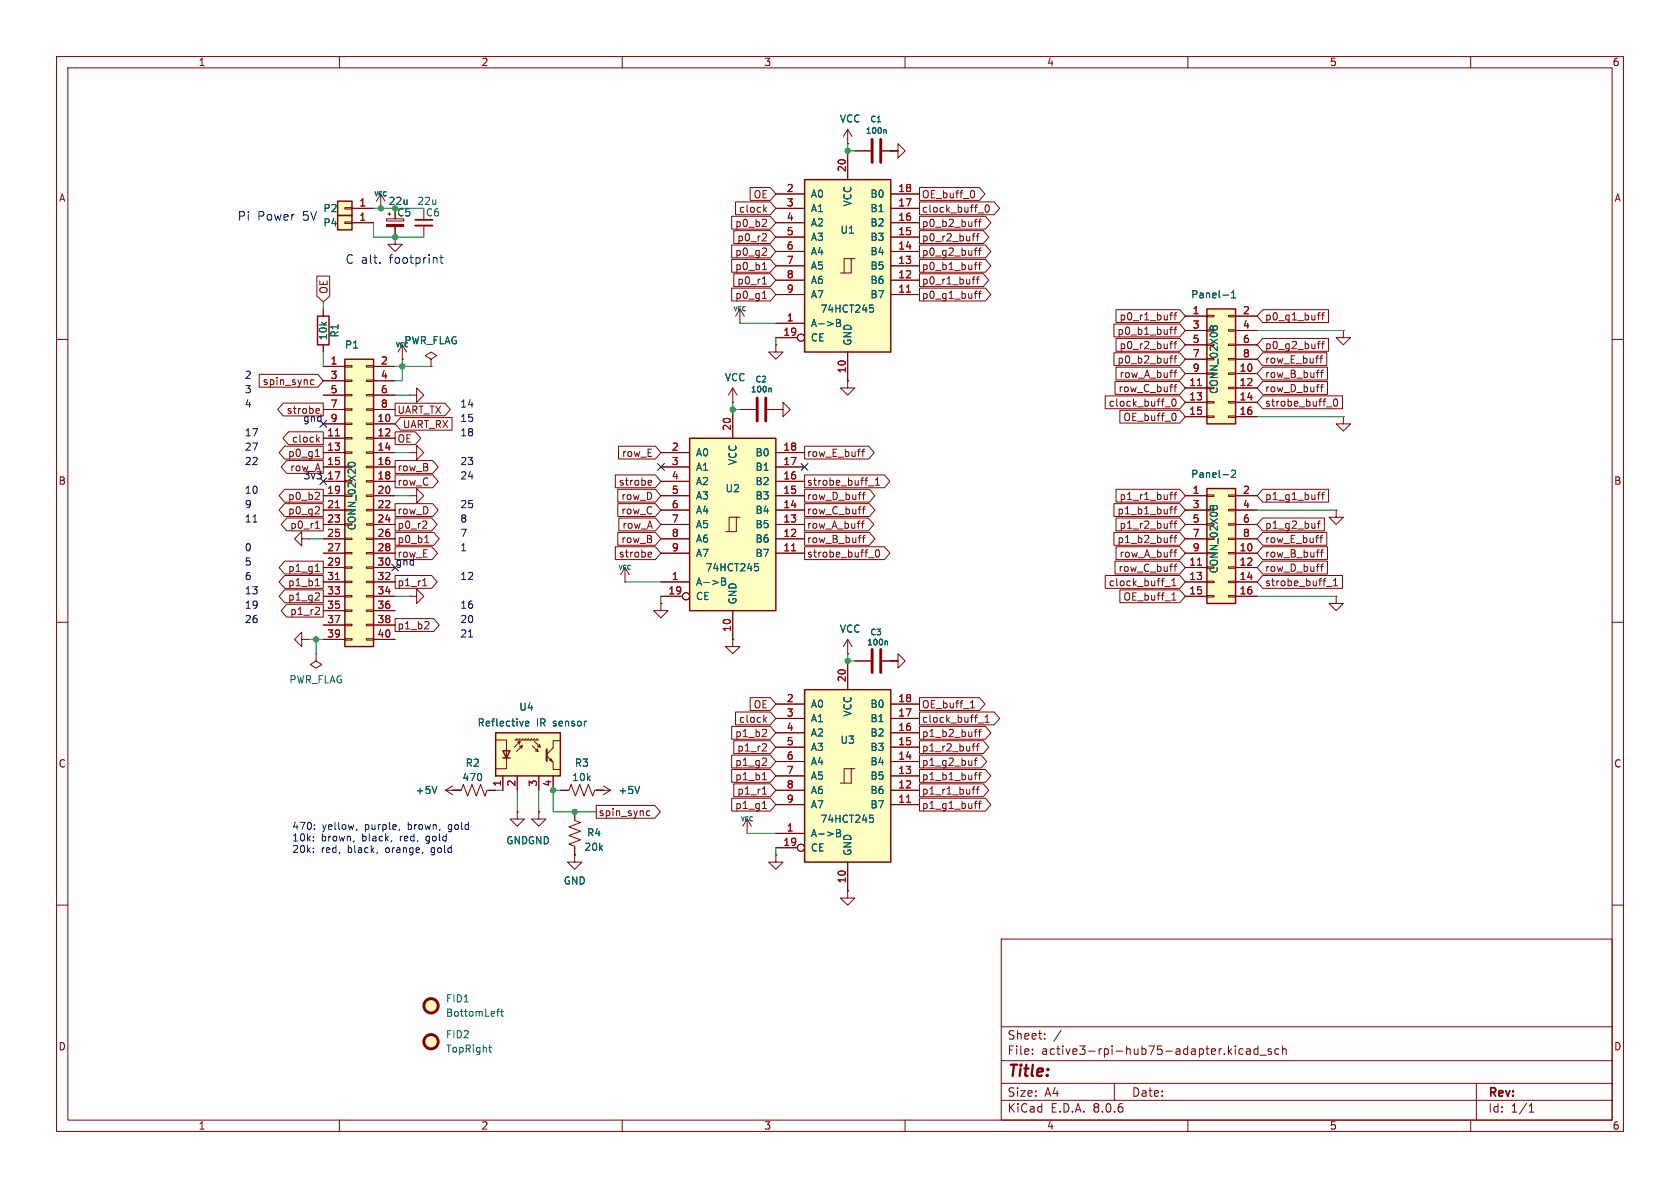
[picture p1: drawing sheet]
<svg xmlns="http://www.w3.org/2000/svg" width="297mm" height="210mm" viewBox="0 0 297 210" stroke-linecap="round" stroke-linejoin="round" font-family="sans-serif">
<defs><g id="words">
<text font-size="2.8" fill="#840000" x="178" y="190.9">Title:</text>
<g font-size="2.1" fill="#0000c2">
<text x="41.9" y="39.1">Pi</text>
<text x="45.5" y="39.1">Power</text>
<text x="53.5" y="39.1">5V</text>
<text x="61" y="46.7">C alt.</text>
<text x="68.9" y="46.7">footprint</text>
</g>
<g font-size="2.1" fill="#840000">
<text x="178" y="184">Sheet:</text>
<text x="178" y="186.7">File:</text>
<text x="184.1" y="186.7">active3-rpi-hub75-adapter.kicad_sch</text>
<text x="178" y="196.9">KiCad</text>
<text x="178" y="194.1">Size:</text>
<text x="184.7" y="194.1">A4</text>
<text x="185.7" y="196.9">E.D.A.</text>
<text x="193.3" y="196.9">8.0.6</text>
<text x="200" y="194.1">Date:</text>
<text x="263" y="194.3">Rev:</text>
<text x="263" y="196.9">Id:</text>
<text x="267.1" y="196.9">1/1</text>
</g>
<g font-size="1.8" fill="#840000">
<text x="35" y="11.9">1</text>
<text x="85" y="11.9">2</text>
<text x="135" y="11.9">3</text>
<text x="185" y="11.9">4</text>
<text x="235" y="11.9">5</text>
<text x="285" y="11.9">6</text>
<text x="10.3" y="35.9">A</text>
<text x="133.1" y="35.3">OE</text>
<text x="162.9" y="35.3">OE_buff_0</text>
<text x="285.3" y="35.9">A</text>
<text x="70.1" y="38.5">C5</text>
<text x="129.9" y="40.3">p0_b2</text>
<text x="130.5" y="37.8">clock</text>
<text x="162.9" y="40.3">p0_b2_buff</text>
<text x="162.9" y="37.8">clock_buff_0</text>
<text x="129.9" y="45.4">p0_g2</text>
<text x="129.9" y="48">p0_b1</text>
<text x="130.2" y="42.9">p0_r2</text>
<text x="162.9" y="48">p0_b1_buff</text>
<text x="162.9" y="45.4">p0_g2_buff</text>
<text x="162.9" y="42.9">p0_r2_buff</text>
<text x="58.1" y="52" transform="rotate(-90 58.1 52)">OE</text>
<text x="129.9" y="53">p0_g1</text>
<text x="130.2" y="50.5">p0_r1</text>
<text x="162.9" y="53">p0_g1_buff</text>
<text x="162.9" y="50.5">p0_r1_buff</text>
<text x="197.4" y="59.4">p0_b1_buff</text>
<text x="197.8" y="56.8">p0_r1_buff</text>
<text x="223.5" y="56.8">p0_g1_buff</text>
<text x="197.4" y="64.5">p0_b2_buff</text>
<text x="197.8" y="61.9">p0_r2_buff</text>
<text x="223.5" y="61.9">p0_g2_buff</text>
<text x="223.5" y="64.5">row_E_buff</text>
<text x="46.3" y="68.3">spin_sync</text>
<text x="197.6" y="69.5">row_C_buff</text>
<text x="197.8" y="67">row_A_buff</text>
<text x="223.5" y="69.5">row_D_buff</text>
<text x="223.5" y="67">row_B_buff</text>
<text x="50.6" y="73.4">strobe</text>
<text x="70.2" y="73.3">UART_TX</text>
<text x="71.1" y="75.9">UART_RX</text>
<text x="195.9" y="72.1">clock_buff_0</text>
<text x="198.5" y="74.6">OE_buff_0</text>
<text x="223.5" y="72.1">strobe_buff_0</text>
<text x="50.8" y="81">p0_g1</text>
<text x="51.2" y="83.5">row_A</text>
<text x="51.5" y="78.4">clock</text>
<text x="70.2" y="83.5">row_B</text>
<text x="70.2" y="78.4">OE</text>
<text x="109.9" y="81">row_E</text>
<text x="142.6" y="81">row_E_buff</text>
<text x="10.3" y="85.9">B</text>
<text x="50.8" y="88.6">p0_b2</text>
<text x="70.2" y="86.1">row_C</text>
<text x="109.3" y="86.1">strobe</text>
<text x="109.7" y="88.6">row_D</text>
<text x="142.6" y="88.6">row_D_buff</text>
<text x="142.6" y="86.1">strobe_buff_1</text>
<text x="197.8" y="88.6">p1_r1_buff</text>
<text x="223.5" y="88.6">p1_g1_buff</text>
<text x="285.3" y="85.9">B</text>
<text x="50.8" y="91.1">p0_g2</text>
<text x="51.2" y="93.7">p0_r1</text>
<text x="70.2" y="91.1">row_D</text>
<text x="70.2" y="93.7">p0_r2</text>
<text x="109.7" y="91.1">row_C</text>
<text x="109.9" y="93.7">row_A</text>
<text x="142.6" y="91.1">row_C_buff</text>
<text x="142.6" y="93.7">row_A_buff</text>
<text x="197.4" y="91.1">p1_b1_buff</text>
<text x="197.8" y="93.7">p1_r2_buff</text>
<text x="223.5" y="93.7">p1_g2_buf</text>
<text x="50.8" y="101.3">p1_g1</text>
<text x="70.2" y="96.2">p0_b1</text>
<text x="70.2" y="98.8">row_E</text>
<text x="109.3" y="98.8">strobe</text>
<text x="109.7" y="96.2">row_B</text>
<text x="142.6" y="98.8">strobe_buff_0</text>
<text x="142.6" y="96.2">row_B_buff</text>
<text x="197.4" y="96.2">p1_b2_buff</text>
<text x="197.6" y="101.3">row_C_buff</text>
<text x="197.8" y="98.8">row_A_buff</text>
<text x="223.5" y="98.8">row_B_buff</text>
<text x="223.5" y="101.3">row_D_buff</text>
<text x="223.5" y="96.2">row_E_buff</text>
<text x="50.8" y="106.4">p1_g2</text>
<text x="50.8" y="103.8">p1_b1</text>
<text x="70.2" y="103.8">p1_r1</text>
<text x="195.9" y="103.8">clock_buff_1</text>
<text x="198.5" y="106.4">OE_buff_1</text>
<text x="223.5" y="103.8">strobe_buff_1</text>
<text x="51.2" y="108.9">p1_r2</text>
<text x="70.2" y="111.5">p1_b2</text>
<text x="133.1" y="125.4">OE</text>
<text x="162.9" y="125.4">OE_buff_1</text>
<text x="129.9" y="130.5">p1_b2</text>
<text x="130.5" y="128">clock</text>
<text x="162.9" y="130.5">p1_b2_buff</text>
<text x="162.9" y="128">clock_buff_1</text>
<text x="10.3" y="135.9">C</text>
<text x="129.9" y="135.6">p1_g2</text>
<text x="130.2" y="133">p1_r2</text>
<text x="162.9" y="135.6">p1_g2_buf</text>
<text x="162.9" y="133">p1_r2_buff</text>
<text x="285.3" y="135.9">C</text>
<text x="129.9" y="138.1">p1_b1</text>
<text x="129.9" y="143.2">p1_g1</text>
<text x="130.2" y="140.7">p1_r1</text>
<text x="162.9" y="143.2">p1_g1_buff</text>
<text x="162.9" y="140.7">p1_r1_buff</text>
<text x="162.9" y="138.1">p1_b1_buff</text>
<text x="105.7" y="144.5">spin_sync</text>
<text x="10.3" y="185.9">D</text>
<text x="285.3" y="185.9">D</text>
<text x="35" y="199.9">1</text>
<text x="85" y="199.9">2</text>
<text x="135" y="199.9">3</text>
<text x="185" y="199.9">4</text>
<text x="235" y="199.9">5</text>
<text x="285" y="199.9">6</text>
</g>
<g font-size="1.8" fill="#006464">
<text x="148.4" y="21.9">VCC</text>
<text x="143.3" y="35.2">A0</text>
<text x="153.8" y="35.2">B0</text>
<text x="57.1" y="37.7">P2</text>
<text x="57.1" y="40.2">P4</text>
<text x="68.6" y="36.4">22u</text>
<text x="73.7" y="36.4">22u</text>
<text x="75.2" y="38.5">C6</text>
<text x="143.3" y="37.7">A1</text>
<text x="143.3" y="40.2">A2</text>
<text x="148.5" y="41.5">U1</text>
<text x="150.7" y="36.6" transform="rotate(-90 150.7 36.6)">VCC</text>
<text x="153.8" y="40.2">B2</text>
<text x="153.8" y="37.7">B1</text>
<text x="143.3" y="42.8">A3</text>
<text x="143.3" y="45.3">A4</text>
<text x="143.3" y="47.9">A5</text>
<text x="153.8" y="47.9">B5</text>
<text x="153.8" y="45.3">B4</text>
<text x="153.8" y="42.8">B3</text>
<text x="143.3" y="50.4">A6</text>
<text x="143.3" y="52.9">A7</text>
<text x="153.8" y="52.9">B7</text>
<text x="153.8" y="50.4">B6</text>
<text x="210.5" y="52.9">Panel-1</text>
<text x="60" y="59.8" transform="rotate(-90 60 59.8)">R1</text>
<text x="143.3" y="58">A-&gt;B</text>
<text x="145" y="55.5">74HCT245</text>
<text x="58" y="60.2" transform="rotate(-90 58 60.2)">10k</text>
<text x="60.9" y="61.8">P1</text>
<text x="71.4" y="61.1">PWR_FLAG</text>
<text x="143.3" y="60.6">CE</text>
<text x="150.7" y="61.2" transform="rotate(-90 150.7 61.2)">GND</text>
<text x="128.1" y="67.6">VCC</text>
<text x="215.5" y="69.7" transform="rotate(-90 215.5 69.7)">CONN_02X08</text>
<text x="122.9" y="80.9">A0</text>
<text x="122.9" y="83.4">A1</text>
<text x="130.4" y="82.3" transform="rotate(-90 130.4 82.3)">VCC</text>
<text x="133.5" y="83.4">B1</text>
<text x="133.5" y="80.9">B0</text>
<text x="122.9" y="86">A2</text>
<text x="122.9" y="88.5">A3</text>
<text x="128.2" y="87.2">U2</text>
<text x="133.5" y="88.5">B3</text>
<text x="133.5" y="86">B2</text>
<text x="210.5" y="84.7">Panel-2</text>
<text x="63.1" y="93.9" transform="rotate(-90 63.1 93.9)">CONN_02X20</text>
<text x="122.9" y="91">A4</text>
<text x="122.9" y="93.6">A5</text>
<text x="133.5" y="93.6">B5</text>
<text x="133.5" y="91">B4</text>
<text x="122.9" y="96.1">A6</text>
<text x="122.9" y="98.7">A7</text>
<text x="124.6" y="101.2">74HCT245</text>
<text x="133.5" y="98.7">B7</text>
<text x="133.5" y="96.1">B6</text>
<text x="215.5" y="101.5" transform="rotate(-90 215.5 101.5)">CONN_02X08</text>
<text x="122.9" y="103.7">A-&gt;B</text>
<text x="122.9" y="106.3">CE</text>
<text x="130.4" y="106.9" transform="rotate(-90 130.4 106.9)">GND</text>
<text x="148.4" y="112">VCC</text>
<text x="51.1" y="121">PWR_FLAG</text>
<text x="91.7" y="125.8">U4</text>
<text x="143.3" y="125.3">A0</text>
<text x="153.8" y="125.3">B0</text>
<text x="84.3" y="128.6">Reflective</text>
<text x="94.8" y="128.6">IR</text>
<text x="97.9" y="128.6">sensor</text>
<text x="143.3" y="127.9">A1</text>
<text x="143.3" y="130.4">A2</text>
<text x="148.5" y="131.7">U3</text>
<text x="150.7" y="126.8" transform="rotate(-90 150.7 126.8)">VCC</text>
<text x="153.8" y="130.4">B2</text>
<text x="153.8" y="127.9">B1</text>
<text x="82.2" y="135.7">R2</text>
<text x="101.5" y="135.7">R3</text>
<text x="143.3" y="132.9">A3</text>
<text x="143.3" y="135.5">A4</text>
<text x="153.8" y="135.5">B4</text>
<text x="153.8" y="132.9">B3</text>
<text x="73.4" y="140.6">+5V</text>
<text x="81.7" y="138.3">470</text>
<text x="101" y="138.3">10k</text>
<text x="109.2" y="140.6">+5V</text>
<text x="143.3" y="138">A5</text>
<text x="143.3" y="140.6">A6</text>
<text x="143.3" y="143.1">A7</text>
<text x="153.8" y="143.1">B7</text>
<text x="153.8" y="140.6">B6</text>
<text x="153.8" y="138">B5</text>
<text x="89.4" y="149.5">GNDGND</text>
<text x="103.7" y="148.1">R4</text>
<text x="143.3" y="148.2">A-&gt;B</text>
<text x="145" y="145.6">74HCT245</text>
<text x="103.2" y="150.6">20k</text>
<text x="143.3" y="150.7">CE</text>
<text x="150.7" y="151.4" transform="rotate(-90 150.7 151.4)">GND</text>
<text x="99.6" y="156.6">GND</text>
<text x="78.7" y="177.4">FID1</text>
<text x="78.7" y="179.9">BottomLeft</text>
<text x="78.7" y="183.7">FID2</text>
<text x="78.7" y="186.3">TopRight</text>
</g>
<g font-size="1.8" fill="#a90000">
<text x="139" y="34">2</text>
<text x="149.6" y="30.5" transform="rotate(-90 149.6 30.5)">20</text>
<text x="158.7" y="34">18</text>
<text x="63.4" y="36.6">1</text>
<text x="63.4" y="39.1">1</text>
<text x="139" y="36.6">3</text>
<text x="139" y="39.1">4</text>
<text x="139" y="41.7">5</text>
<text x="158.7" y="41.7">15</text>
<text x="158.7" y="39.1">16</text>
<text x="158.7" y="36.6">17</text>
<text x="139" y="44.2">6</text>
<text x="139" y="46.7">7</text>
<text x="158.7" y="46.7">13</text>
<text x="158.7" y="44.2">14</text>
<text x="139" y="49.3">8</text>
<text x="139" y="51.8">9</text>
<text x="158.7" y="51.8">11</text>
<text x="158.7" y="49.3">12</text>
<text x="138.4" y="59.4">19</text>
<text x="139" y="56.9">1</text>
<text x="210.7" y="55.6">1</text>
<text x="210.7" y="58.2">3</text>
<text x="219.6" y="55.6">2</text>
<text x="219.6" y="58.2">4</text>
<text x="58.3" y="64.5">1</text>
<text x="67.2" y="64.5">2</text>
<text x="210.7" y="60.7">5</text>
<text x="210.7" y="63.2">7</text>
<text x="210.7" y="65.8">9</text>
<text x="219" y="65.8">10</text>
<text x="219.6" y="60.7">6</text>
<text x="219.6" y="63.2">8</text>
<text x="58.3" y="67.1">3</text>
<text x="58.3" y="69.6">5</text>
<text x="67.2" y="67.1">4</text>
<text x="67.2" y="69.6">6</text>
<text x="149.6" y="66.1" transform="rotate(-90 149.6 66.1)">10</text>
<text x="210.1" y="68.3">11</text>
<text x="210.1" y="70.9">13</text>
<text x="219" y="68.3">12</text>
<text x="219" y="70.9">14</text>
<text x="57.7" y="77.2">11</text>
<text x="58.3" y="72.1">7</text>
<text x="58.3" y="74.7">9</text>
<text x="66.6" y="74.7">10</text>
<text x="66.6" y="77.2">12</text>
<text x="67.2" y="72.1">8</text>
<text x="129.3" y="76.2" transform="rotate(-90 129.3 76.2)">20</text>
<text x="210.1" y="73.4">15</text>
<text x="219" y="73.4">16</text>
<text x="57.7" y="79.8">13</text>
<text x="57.7" y="82.3">15</text>
<text x="66.6" y="79.8">14</text>
<text x="66.6" y="82.3">16</text>
<text x="118.7" y="79.8">2</text>
<text x="118.7" y="82.3">3</text>
<text x="138.4" y="82.3">17</text>
<text x="138.4" y="79.8">18</text>
<text x="57.7" y="84.8">17</text>
<text x="57.7" y="87.4">19</text>
<text x="57.7" y="89.9">21</text>
<text x="66.6" y="84.8">18</text>
<text x="66.6" y="87.4">20</text>
<text x="66.6" y="89.9">22</text>
<text x="118.7" y="84.8">4</text>
<text x="118.7" y="87.4">5</text>
<text x="118.7" y="89.9">6</text>
<text x="138.4" y="89.9">14</text>
<text x="138.4" y="87.4">15</text>
<text x="138.4" y="84.8">16</text>
<text x="210.7" y="87.4">1</text>
<text x="210.7" y="89.9">3</text>
<text x="219.6" y="87.4">2</text>
<text x="219.6" y="89.9">4</text>
<text x="57.7" y="92.5">23</text>
<text x="57.7" y="95">25</text>
<text x="66.6" y="92.5">24</text>
<text x="66.6" y="95">26</text>
<text x="118.7" y="92.5">7</text>
<text x="118.7" y="95">8</text>
<text x="138.4" y="95">12</text>
<text x="138.4" y="92.5">13</text>
<text x="210.7" y="92.5">5</text>
<text x="210.7" y="95">7</text>
<text x="219.6" y="92.5">6</text>
<text x="219.6" y="95">8</text>
<text x="57.7" y="97.5">27</text>
<text x="57.7" y="100.1">29</text>
<text x="66.6" y="97.5">28</text>
<text x="66.6" y="100.1">30</text>
<text x="118.7" y="97.5">9</text>
<text x="138.4" y="97.5">11</text>
<text x="210.1" y="100.1">11</text>
<text x="210.7" y="97.5">9</text>
<text x="219" y="97.5">10</text>
<text x="219" y="100.1">12</text>
<text x="57.7" y="102.6">31</text>
<text x="57.7" y="105.2">33</text>
<text x="57.7" y="107.7">35</text>
<text x="66.6" y="102.6">32</text>
<text x="66.6" y="105.2">34</text>
<text x="66.6" y="107.7">36</text>
<text x="118.1" y="105.2">19</text>
<text x="118.7" y="102.6">1</text>
<text x="210.1" y="102.6">13</text>
<text x="210.1" y="105.2">15</text>
<text x="219" y="102.6">14</text>
<text x="219" y="105.2">16</text>
<text x="57.7" y="110.2">37</text>
<text x="57.7" y="112.8">39</text>
<text x="66.6" y="110.2">38</text>
<text x="66.6" y="112.8">40</text>
<text x="129.3" y="111.8" transform="rotate(-90 129.3 111.8)">10</text>
<text x="139" y="124.2">2</text>
<text x="149.6" y="120.7" transform="rotate(-90 149.6 120.7)">20</text>
<text x="158.7" y="124.2">18</text>
<text x="139" y="126.7">3</text>
<text x="139" y="129.3">4</text>
<text x="139" y="131.8">5</text>
<text x="158.7" y="131.8">15</text>
<text x="158.7" y="129.3">16</text>
<text x="158.7" y="126.7">17</text>
<text x="139" y="134.4">6</text>
<text x="139" y="136.9">7</text>
<text x="158.7" y="136.9">13</text>
<text x="158.7" y="134.4">14</text>
<text x="88.6" y="139.1" transform="rotate(-90 88.6 139.1)">1</text>
<text x="91.2" y="139.1" transform="rotate(-90 91.2 139.1)">2</text>
<text x="95" y="139.1" transform="rotate(-90 95 139.1)">3</text>
<text x="97.5" y="139.1" transform="rotate(-90 97.5 139.1)">4</text>
<text x="139" y="139.4">8</text>
<text x="139" y="142">9</text>
<text x="158.7" y="142">11</text>
<text x="158.7" y="139.4">12</text>
<text x="138.4" y="149.6">19</text>
<text x="139" y="147.1">1</text>
<text x="149.6" y="156.3" transform="rotate(-90 149.6 156.3)">10</text>
</g>
<g font-size="1.8" fill="#0f0f0f">
<text x="43.2" y="67">2</text>
<text x="43.2" y="69.6">3</text>
<text x="43.2" y="72.1">4</text>
<text x="43.2" y="77.2">17</text>
<text x="53.5" y="74.7">gnd</text>
<text x="81.3" y="74.7">15</text>
<text x="81.3" y="72.1">14</text>
<text x="81.3" y="77.2">18</text>
<text x="43.2" y="82.3">22</text>
<text x="43.2" y="79.7">27</text>
<text x="81.3" y="82.3">23</text>
<text x="43.2" y="89.9">9</text>
<text x="43.2" y="87.4">10</text>
<text x="53.6" y="84.8">3v3</text>
<text x="81.3" y="89.9">25</text>
<text x="81.3" y="84.8">24</text>
<text x="43.2" y="92.4">11</text>
<text x="81.3" y="92.4">8</text>
<text x="81.3" y="95">7</text>
<text x="43.2" y="97.5">0</text>
<text x="43.2" y="100.1">5</text>
<text x="69.8" y="100.1">gnd</text>
<text x="81.3" y="97.5">1</text>
<text x="43.2" y="105.1">13</text>
<text x="43.2" y="107.7">19</text>
<text x="43.2" y="102.6">6</text>
<text x="81.3" y="102.6">12</text>
<text x="81.3" y="107.7">16</text>
<text x="43.2" y="110.2">26</text>
<text x="81.3" y="110.2">20</text>
<text x="81.3" y="112.8">21</text>
</g>
<g font-size="1.8" fill="#0000c2">
<text x="51.6" y="146.9">470:</text>
<text x="51.6" y="148.9">10k:</text>
<text x="56.8" y="148.9">brown,</text>
<text x="57" y="146.9">yellow,</text>
<text x="64.1" y="148.9">black,</text>
<text x="64.6" y="146.9">purple,</text>
<text x="71" y="148.9">red,</text>
<text x="72.4" y="146.9">brown,</text>
<text x="75.8" y="148.9">gold</text>
<text x="79.7" y="146.9">gold</text>
<text x="51.6" y="151">20k:</text>
<text x="56.8" y="151">red,</text>
<text x="61.6" y="151">black,</text>
<text x="68.4" y="151">orange,</text>
<text x="76.7" y="151">gold</text>
</g>
<g font-size="1.4" fill="#006464">
<text x="153" y="23.9">100n</text>
<text x="153.8" y="21.8">C1</text>
<text x="132.6" y="69.6">100n</text>
<text x="133.4" y="67.8">C2</text>
<text x="153.8" y="112.5">C3</text>
<text x="153.2" y="114.3">100n</text>
</g>
<g font-size="1.1" fill="#006464">
<text x="66.1" y="34.9">VCC</text>
<text x="129.6" y="55.2">VCC</text>
<text x="69.9" y="61.6">VCC</text>
<text x="109.2" y="100.9">VCC</text>
<text x="130.8" y="145.4">VCC</text>
</g>
</g></defs>
<g fill="none" stroke="#840000" stroke-width=".18">
<path d="M10 10h277v190h-277zM12 12h273v186h-273zM60 10v2M110 10v2M160 10v2M210 10v2M260 10v2M149.9 25.4h.1M149.9 22.9l-.8 1.2M149.9 22.9v2.5M149.9 22.9l.7 1.2M151.1 26.7h2.8"/>
<path d="M156 26.7h2.7v1.2l1.3-1.2-1.3-1.3v1.3h-1.2M157.5 26.7h.1M10 60h2M285 60h2M53.3 95.3v-1.3l-1.2 1.3 1.2 1.2v-1.2h1.3M54.6 95.3h.1M10 110h2M53.3 113v-1.2l-1.2 1.2 1.2 1.3v-1.3h1.3M54.6 113h.1M55.9 115.6v1.2l1 .7-1 .6-1-.6 1-.7M55.9 115.6h.1M129.5 113v1.3h1.3l-1.3 1.3-1.2-1.3h1.2"/>
<path d="M129.5 113h.1M151.1 116.8h2.8M156 116.8h2.7M285 110h2M10 160h2M285 160h2M177 166h108v32h-108zM60 198v2M110 198v2M160 198v2M177 194.5h108M177 191.5h108"/>
<path d="M177 187.5h108M177 181.5h108M182.5 186.3v.1M182.5 185.5v.1M184.7 183.6v.1M184.7 182.8v.1M187.6 182.1l-1.3 2M197 191.5v3M210 198v2M219.7 185.5l-.4-.1-.3 .3v.4l.2 .2h.5M220.4 185.5h.6v.9M221 185.8h-.5a.29 .29 0 0 0-.2 .3 .29 .29 0 0 0 .2 .3l.5-.1"/>
<path d="M222.4 185.5l-.4-.1-.3 .3v.4l.1 .2h.6M222.4 184.9v1.5M222.7 186.5h1.2M224.7 185.5l-.3-.1-.2 .2v.2l.5 .2v.3h-.5M226.1 185.5l-.4-.1-.3 .3v.4l.1 .2h.6M226.7 185.5l.3-.1 .3 .1 .1 .9M226.7 184.9v1.5M260 198v2M261 191.5v6.5M270.3 196.6h.9M270.3 195.5l.4-.4v1.5"/>
</g>
<path d="M154.2 24.6v4.1M155.7 24.6v4.1M154.2 114.8v4.1M155.7 114.8v4.1" fill="none" stroke="#840000" stroke-width=".51"/>
<path d="M156.4 22.9l.3 .1v.6M156.6 113.3l.3 .2v.5" fill="none" stroke="#006464" stroke-width=".18"/>
<path d="M87.6 129.5h11.5v7.7h-11.5z" fill="#ffffc2"/>
<path d="M87.6 129.5h11.5v7.7h-11.5zM88.9 132.7h1.3l-.7 1.3zM88.9 134h1.3" fill="none" stroke="#840000" stroke-width=".25"/>
<g fill="none" stroke="#840000" stroke-width=".18">
<path d="M80 139.7h1.5l.4-1 .8 2 .7-2 .8 2 .8-2 .7 2 .4-1h1.5M87.6 130.8h1.9v5.1h-1.9M88.9 137.2v2.5M91.1 130.8h4.1M91.4 131.2l.5-.1-1 1M91.4 130.6l-.2 .2M91.4 137.2v2.5M91.8 132l.5-.2-1 1M91.9 130.6l-.2 .2M91.9 131.1l-.1 .5M92.3 131.8l-.1 .5M92.5 130.6l-.3 .2"/>
<path d="M93 130.6l-.3 .2M93.5 130.6l-.3 .2M94 130.6l-.3 .2M94.1 131.8l1 1-.1-.5M94.5 131.1l1 1-.1-.5M94.5 130.6l-.3 .2M94.6 132.7l.5 .1M95 130.6l-.3 .2M95 132l.5 .1M95.2 137.2v2.5M96.6 133.6l1.2 1.1v1.3h1.3M97.4 134.1l.3 .5-.5-.2z"/>
<path d="M97.8 137.2v2.5M99.1 130.9h-1.3v1.3l-1.2 1.2M149.9 157.5v1.3h1.2l-1.2 1.2-1.3-1.2h1.3M149.9 157.5h.1"/>
</g>
<path d="M96.6 132.5v2" fill="none" stroke="#840000" stroke-width=".36"/>
<path d="M92.9 127.9l.6-.1v-.2l-.4-.1-.2 .2 .1 .6h.5" fill="none" stroke="#006464" stroke-width=".18"/>
<path d="M59.7 35.6h2.5v2.5h-2.5z" fill="#ffffc2"/>
<path d="M61 36.7h1.2v.3h-1.2zM62.2 36.8h3.8" fill="none" stroke="#840000" stroke-width=".18"/>
<path d="M59.7 35.6h2.5v2.5h-2.5z" fill="none" stroke="#840000" stroke-width=".25"/>
<path d="M59.7 38.1h2.5v2.5h-2.5z" fill="#ffffc2"/>
<path d="M61 39.2h1.2v.3h-1.2zM62.2 39.4h3.8M91.4 143.5v1.3h1.3l-1.3 1.3-1.2-1.3h1.2M91.4 143.5h.1M95.2 143.5v1.3h1.3l-1.3 1.3-1.2-1.3h1.2M95.2 143.5h.1M101.6 151.1v1.3h1.3l-1.3 1.3-1.3-1.3h1.3M101.6 151.1h.1" fill="none" stroke="#840000" stroke-width=".18"/>
<path d="M59.7 38.1h2.5v2.5h-2.5z" fill="none" stroke="#840000" stroke-width=".25"/>
<path d="M142.2 121.9h15.3v30.5h-15.3z" fill="#ffffc2"/>
<g fill="none" stroke="#840000" stroke-width=".18">
<path d="M149.9 115.6h.1M149.9 113v2.6M149.9 116.8v5.1M149.9 113l-.8 1.3M149.9 113l.7 1.3M157.5 116.8h1.2v-1.2l1.3 1.2-1.3 1.3v-1.3M157.5 116.8h.1M137.2 139.7h5M137.2 137.2h5M137.2 134.6h5M137.2 132.1h5M137.2 129.5h5"/>
<path d="M137.2 127h5M137.2 124.5h5M150.5 135.9h-1.3v2.5M151.1 135.9h-.6v2.5h-1.9M157.5 139.7h5.1M157.5 137.2h5.1M157.5 134.6h5.1M157.5 132.1h5.1M157.5 129.5h5.1M157.5 127h5.1M157.5 124.5h5.1M137.2 147.3h5"/>
<path d="M137.2 142.2h5M137.2 149.9h3.8M149.9 152.4v5.1M157.5 142.2h5.1"/>
<circle cx="141.6" cy="149.9" r=".63"/>
</g>
<path d="M142.2 121.9h15.3v30.5h-15.3z" fill="none" stroke="#840000" stroke-width=".25"/>
<path d="M147.9 146.6h.4l.3 .3-.3 .3 .3 .2v.3l-.2 .2h-.5zM147.9 147.2h.4M153.8 144.1h.6M153.9 144.6h.3l.2 .2-.1 .5-.4 .1" fill="none" stroke="#006464" stroke-width=".18"/>
<path d="M160.3 141.8h.7" fill="none" stroke="#a90000" stroke-width=".18"/>
<path d="M142.2 31.8h15.3v30.4h-15.3z" fill="#ffffc2"/>
<g fill="none" stroke="#840000" stroke-width=".18">
<path d="M68.3 38.7h3.1v.4h-3.1zM68.6 37.8h.5M68.8 37.6v.5M74.9 39.9v2M137.2 39.4h5M137.2 36.8h5M137.2 34.3h5M149.9 26.7v5.1M157.5 39.4h5.1M157.5 36.8h5.1M157.5 34.3h5.1M69.8 41.9v1.3h1.3l-1.3 1.3-1.2-1.3h1.2"/>
<path d="M69.8 41.9h.1M69.8 40.1v1.8M137.2 57.2h5M137.2 52.1h5M137.2 49.5h5M137.2 47h5M137.2 44.5h5M137.2 41.9h5M137.2 59.7h3.8M150.5 45.7h-1.3v2.6M151.1 45.7h-.6v2.6h-1.9M157.5 52.1h5.1"/>
<path d="M157.5 49.5h5.1M157.5 47h5.1M157.5 44.5h5.1M157.5 41.9h5.1M149.9 67.3v1.3h1.2l-1.2 1.3-1.3-1.3h1.3M149.9 67.3h.1M149.9 62.2v5.1M72.4 80h1.3v-1.3l1.2 1.3-1.2 1.3v-1.3M72.4 80h.1M72.4 105.4h1.3v-1.3l1.2 1.3-1.2 1.3v-1.3M72.4 105.4h.1M110.5 102.9h.1"/>
<path d="M110.5 100.3l-.8 1.3M110.5 100.3v2.6M110.5 100.3l.8 1.3M78.7 139.7l1.3 .8M78.7 139.7h2.6M80 138.9l-1.3 .8M81.3 139.7h.1"/>
<circle cx="141.6" cy="59.7" r=".63"/>
</g>
<path d="M142.2 31.8h15.3v30.4h-15.3z" fill="none" stroke="#840000" stroke-width=".25"/>
<path d="M147.9 56.5h.4l.3 .2-.3 .4 .3 .1v.3l-.2 .2h-.5zM147.9 57.1h.4M153.8 53.9h.6M153.9 54.4h.3l.2 .2-.1 .5-.4 .1M77.2 139l-.4 1.3M87.8 178.8h.5M88.3 178.4l-.3 .2v1M88.5 178.8h.5M88.7 178.4v1.1l.3 .1M86.4 185.2h.5M86.6 184.7v1.1l.3 .2" fill="none" stroke="#006464" stroke-width=".18"/>
<path d="M160.3 51.7h.7" fill="none" stroke="#a90000" stroke-width=".18"/>
<g fill="#ffffc2" stroke="#ffffc2" stroke-width=".18">
<circle cx="76.2" cy="184.1" r="1.27"/>
<circle cx="76.2" cy="177.8" r="1.27"/>
</g>
<g fill="none" stroke="#840000" stroke-width=".51">
<circle cx="76.2" cy="177.8" r="1.27"/>
<circle cx="76.2" cy="184.1" r="1.27"/>
</g>
<path d="M68.3 39.7h3.1v.4h-3.1z" fill="#840000" stroke="#840000" stroke-width=".18"/>
<path d="M73.4 39.9h3.1" fill="none" stroke="#840000" stroke-width=".33"/>
<path d="M73.4 38.9h3.1" fill="none" stroke="#840000" stroke-width=".3"/>
<path d="M61 63.5h5v50.8h-5z" fill="#ffffc2"/>
<g fill="none" stroke="#840000" stroke-width=".18">
<path d="M57.1 64.8h3.9M57.1 74.9h3.9M57.1 77.5h3.9M57.1 67.3h3.9M57.1 69.9h3.9M57.1 72.4h3.9M61 79.9h1.2v.2h-1.2zM61 77.3h1.2v.3h-1.2zM61 74.8h1.2v.3h-1.2zM61 72.3h1.2v.2h-1.2zM61 69.7h1.2v.3h-1.2zM61 67.2h1.2v.2h-1.2z"/>
<path d="M61 64.6h1.2v.3h-1.2zM64.8 79.9h1.2v.2h-1.2zM64.8 77.3h1.2v.3h-1.2zM64.8 74.8h1.2v.3h-1.2zM64.8 72.3h1.2v.2h-1.2zM64.8 69.7h1.2v.3h-1.2zM64.8 67.2h1.2v.2h-1.2zM64.8 64.6h1.2v.3h-1.2zM66 64.8h3.8M66 74.9h3.8M66 77.5h3.8M66 67.3h3.8"/>
<path d="M66 69.9h3.8M66 72.4h3.8M72.4 69.9h1.3v-1.3l1.2 1.3-1.2 1.2v-1.2M72.4 69.9h.1M57.1 80h3.9M57.1 82.6h3.9M57.1 85.1h3.9M57.1 87.6h3.9M57.1 90.2h3.9M57.1 92.7h3.9M57.1 95.3h3.9M57.1 97.8h3.9"/>
<path d="M61 97.7h1.2v.2h-1.2zM61 95.1h1.2v.3h-1.2zM61 92.6h1.2v.2h-1.2zM61 90h1.2v.3h-1.2zM61 87.5h1.2v.3h-1.2zM61 85h1.2v.2h-1.2zM61 82.4h1.2v.3h-1.2zM64.8 97.7h1.2v.2h-1.2zM64.8 95.1h1.2v.3h-1.2zM64.8 92.6h1.2v.2h-1.2zM64.8 90h1.2v.3h-1.2zM64.8 87.5h1.2v.3h-1.2z"/>
<path d="M64.8 85h1.2v.2h-1.2zM64.8 82.4h1.2v.3h-1.2zM66 80h3.8M66 82.6h3.8M66 85.1h3.8M66 87.6h3.8M66 90.2h3.8M66 92.7h3.8M66 95.3h3.8M66 97.8h3.8M72.4 87.6h1.3v-1.2l1.2 1.2-1.2 1.3v-1.3M72.4 87.6h.1"/>
<path d="M57.1 100.3h3.9M57.1 102.9h3.9M57.1 105.4h3.9M57.1 108h3.9M57.1 110.5h3.9M57.1 113h3.9M61 112.9h1.2v.3h-1.2zM61 110.4h1.2v.2h-1.2zM61 107.8h1.2v.3h-1.2zM61 105.3h1.2v.2h-1.2zM61 102.7h1.2v.3h-1.2zM61 100.2h1.2v.3h-1.2z"/>
<path d="M64.8 112.9h1.2v.3h-1.2zM64.8 110.4h1.2v.2h-1.2zM64.8 107.8h1.2v.3h-1.2zM64.8 105.3h1.2v.2h-1.2zM64.8 102.7h1.2v.3h-1.2zM64.8 100.2h1.2v.3h-1.2zM66 100.3h3.8M66 102.9h3.8M66 105.4h3.8M66 108h3.8M66 110.5h3.8M66 113h3.8"/>
</g>
<path d="M61 63.5h5v50.8h-5z" fill="none" stroke="#840000" stroke-width=".25"/>
<path d="M59.3 77.1h.7M59.3 89.8h.7M59.3 102.5h.7" fill="none" stroke="#a90000" stroke-width=".18"/>
<path d="M61.5 82a.79 .79 0 0 1 1.3 0" fill="none" stroke="#006464" stroke-width=".18"/>
<path d="M213.4 86.4h5v20.3h-5z" fill="#ffffc2"/>
<g fill="none" stroke="#840000" stroke-width=".18">
<path d="M71.1 63.5h.1M71.1 61l-.7 1.2M71.1 61v2.5M71.1 61l.8 1.2M209.5 87.6h3.9M209.5 97.8h3.9M209.5 90.2h3.9M209.5 92.7h3.9M209.5 95.3h3.9M213.4 97.7h1.2v.2h-1.2zM213.4 95.1h1.2v.3h-1.2zM213.4 92.6h1.2v.2h-1.2z"/>
<path d="M213.4 90h1.2v.3h-1.2zM213.4 87.5h1.2v.3h-1.2zM217.2 97.7h1.2v.2h-1.2zM217.2 95.1h1.2v.3h-1.2zM217.2 92.6h1.2v.2h-1.2zM217.2 90h1.2v.3h-1.2zM217.2 87.5h1.2v.3h-1.2zM218.4 87.6h3.8M218.4 97.8h3.8M218.4 90.2h3.8M218.4 92.7h3.8M218.4 95.3h3.8"/>
<path d="M209.5 100.3h3.9M209.5 102.9h3.9M209.5 105.4h3.9M213.4 105.3h1.2v.2h-1.2zM213.4 102.7h1.2v.3h-1.2zM213.4 100.2h1.2v.3h-1.2zM217.2 105.3h1.2v.2h-1.2zM217.2 102.7h1.2v.3h-1.2zM217.2 100.2h1.2v.3h-1.2zM218.4 100.3h3.8M218.4 102.9h3.8M218.4 105.4h3.8"/>
</g>
<path d="M213.4 86.4h5v20.3h-5z" fill="none" stroke="#840000" stroke-width=".25"/>
<path d="M211.7 99.9h.7" fill="none" stroke="#a90000" stroke-width=".18"/>
<path d="M214.5 89.6l-.3-.2-.3 .2v.2M214.5 89.6l.2-.2h.3l.1 .1 .1 .3M214.5 89.6v.2M216.2 83.9h1M217.7 83.3l.5-.2 .2 .4-.7 .9h.7" fill="none" stroke="#006464" stroke-width=".18"/>
<path d="M121.9 77.5h15.3v30.5h-15.3z" fill="#ffffc2"/>
<g fill="none" stroke="#840000" stroke-width=".18">
<path d="M57.1 54.6v1.3M130.8 57.2h.1M130.8 54.6l-.8 1.3M130.8 54.6v2.6M130.8 54.6l.8 1.3M57.1 61v1.2M76.2 63.5l1-.6-1-.7-1 .7 1 .6v1.3M76.2 64.8h.1M129.5 71.1h.1M129.5 68.6v2.5M129.5 72.4v5.1M129.5 68.6l-.7 1.3"/>
<path d="M129.5 68.6l.8 1.3M130.8 72.4h2.8M135.6 72.4h2.8v1.3l1.3-1.3-1.3-1.3v1.3h-1.2M137.2 72.4h.1M137.2 61v1.2h1.2l-1.2 1.3-1.3-1.3h1.3M137.2 61h.1M116.8 97.8h5.1M116.8 95.3h5.1M116.8 92.7h5.1M116.8 90.2h5.1M116.8 87.6h5.1M116.8 85.1h5.1"/>
<path d="M116.8 82.6h5.1M116.8 80h5.1M130.2 91.4h-1.3v2.6M130.8 91.4h-.6v2.6h-1.9M137.2 97.8h5M137.2 95.3h5M137.2 92.7h5M137.2 90.2h5M137.2 87.6h5M137.2 85.1h5M137.2 82.6h5M137.2 80h5"/>
<path d="M236.2 90.2v1.2h1.3l-1.3 1.3-1.3-1.3h1.3M236.2 90.2h.1M116.8 102.9h5.1M116.8 105.4h3.8M129.5 108v5M236.2 105.4v1.3h1.3l-1.3 1.3-1.3-1.3h1.3M236.2 105.4h.1"/>
<circle cx="121.3" cy="105.4" r=".63"/>
</g>
<path d="M56.1 55.9h2.1v5.1h-2.1zM121.9 77.5h15.3v30.5h-15.3z" fill="none" stroke="#840000" stroke-width=".25"/>
<path d="M136.1 68.6l.2 .2v.5M133.4 99.6h.6M127.6 102.2h.4l.2 .2-.2 .4 .2 .1 .1 .3-.2 .2h-.5zM127.6 102.8h.4M133.6 100.1h.3l.2 .3-.1 .4-.4 .1" fill="none" stroke="#006464" stroke-width=".18"/>
<path d="M139.9 97.4h.8" fill="none" stroke="#a90000" stroke-width=".18"/>
<path d="M133.9 70.4v4M135.4 70.4v4" fill="none" stroke="#840000" stroke-width=".51"/>
<path d="M213.4 54.6h5v20.3h-5z" fill="#ffffc2"/>
<g fill="none" stroke="#840000" stroke-width=".18">
<path d="M62.2 39.4h3.8M62.2 36.8h3.8M67.3 36.8h.1M67.3 34.3l-.8 1.3M67.3 34.3v2.5M67.3 34.3l.8 1.3M129.4 38.2h6.8l1 1.2-1 1.1h-6.8zM130 35.7h6.2l1 1.1-1 1.2h-6.2zM132.6 33.2h3.6l1 1.1-1 1.1h-3.6zM135.1 37l.4 .5M135.4 38.8l.1 .2v.3l-.8 .8h.8M135.5 36.7l-.5 .4"/>
<path d="M137.2 39.4h5M137.2 36.8h5M137.2 34.3h5M149.9 25.4h.1M149.9 26.7v5.1M151.1 26.7h2.8M156 26.7h2.7M157.5 26.7h.1M157.5 39.4h5.1M157.5 36.8h5.1M157.5 34.3h5.1M162.6 38.2h11.6l1 1.2-1 1.1h-11.6z"/>
<path d="M162.6 35.7h13.1l1 1.1-1 1.2h-13.1zM162.6 33.2h10.6l.9 1.1-.9 1.1h-10.6zM172 33.7a.81 .81 0 0 1 0 1.3M172.2 39.2h.5M172.7 38.8h-.2M172.9 37.6h1M173 39.2h.5M173.5 38.8l-.3 .1v1.2M174.3 36.3l.2-.1a.69 .69 0 0 1 .4 .7 .69 .69 0 0 1-.4 .6l-.2-.1-.2-.4zM56 48.8h2.3v3.6l-1.2 .9-1.1-.9zM57.1 54.6v1.3M69.8 41.9h.1"/>
<path d="M69.8 40.1v1.8M129.4 50.9h6.8l1 1.2-1 1.1h-6.8zM129.4 43.3h6.8l1 1.2-1 1.1h-6.8zM129.4 45.9h6.8l1 1.1-1 1.1h-6.8zM129.7 40.8h6.5l1 1.1-1 1.1h-6.5zM129.7 48.4h6.5l1 1.1-1 1.2h-6.5zM134.8 52.8h.7M134.8 50.2h.7M134.8 47.7h.7M135 49.1l.1-.2v1.3M135.4 41.4l.1 .1v.4l-.8 .7h.8M135.4 43.9l.1 .2v.3l-.8 .7h.8"/>
<path d="M137.2 57.2h5M137.2 52.1h5M137.2 49.5h5M137.2 47h5M137.2 44.5h5M137.2 41.9h5M137.2 59.7h3.8M157.5 52.1h5.1M157.5 49.5h5.1M157.5 47h5.1M157.5 44.5h5.1M157.5 41.9h5.1"/>
<path d="M162.6 50.9h11.6l1 1.2-1 1.1h-11.6zM162.6 45.9h11.6l1 1.1-1 1.1h-11.6zM162.6 43.3h11.6l1 1.2-1 1.1h-11.6zM162.6 48.4h11.2l1 1.1-1 1.2h-11.2zM162.6 40.8h11.2l1 1.1-1 1.1h-11.2zM171.9 49.4h.5M171.9 41.7h.5M172.2 51.9h.5M172.2 46.8h.5M172.2 44.3h.5M172.2 48.9l-.1 .2M172.2 41.3l-.1 .2"/>
<path d="M172.6 49.4h.5M172.6 41.7h.5M172.7 51.5h-.2M172.7 46.4h-.2M172.7 43.8l-.2 .1M173 51.9h.5M173 46.8h.5M173 44.3h.5M173.1 41.3l-.3 .2v1.1M173.1 48.9l-.3 .2v1.1M173.5 51.5l-.3 .1v1.2M173.5 43.8l-.3 .2v1.1"/>
<path d="M173.5 46.4l-.3 .2v1.1M196.9 57.3h11.7l.9 1.1-.9 1.2h-11.7zM197.3 59.8h11.3l.9 1.2-.9 1.1h-11.3zM197.3 54.7h11.3l.9 1.2-.9 1.1h-11.3zM206.8 55.7h.5M206.8 58.2h.5M207.3 55.3h-.3M207.3 57.8l-.3 .1M207.5 55.7h.5M207.5 58.2h.5M208 55.3l-.3 .2v1.1M208 57.8l-.3 .2v1.1"/>
<path d="M209.5 55.9h3.9M209.5 58.4h3.9M213.4 58.3h1.2v.2h-1.2zM213.4 55.8h1.2v.2h-1.2zM217.2 58.3h1.2v.2h-1.2zM217.2 55.8h1.2v.2h-1.2zM218.4 55.9h3.8M218.4 58.4h3.8M223.2 59.8h11.7v2.3h-11.7l-1-1.1zM223.2 54.7h11.7v2.3h-11.7l-1-1.1zM232.9 55.7h.5M233.4 55.3h-.3"/>
<path d="M233.6 55.7h.5M234.1 55.3l-.3 .2v1.1M237.5 58.4v1.3h1.3l-1.3 1.3-1.3-1.3h1.3M237.5 58.4h.1M45.8 66.2h10.4l.9 1.1-.9 1.1h-10.4zM50.1 71.3h7v2.2h-7l-1-1.1zM50.3 78.9h6.8v2.2h-6.8l-1-1.1zM51 76.3h6.1v2.3h-6.1l-1-1.1zM55 67.9l.1 .1 .4-.1M55.5 67.2l-.4-.1-.1 .2M56 72.2l.4 .1 .1 .2-.6 .1M56.1 77.7l.4 .5"/>
<path d="M56.5 77.3l-.5 .5M57.1 72.4h3.9M57.1 61v1.2M57.1 64.8h3.9M57.1 74.9h3.9M57.1 77.5h3.9M57.1 67.3h3.9M57.1 69.9h3.9M66 72.4h3.8M66 64.8h3.8M66 74.9h3.8M66 77.5h3.8"/>
<path d="M66 67.3h3.8M66 69.9h3.8M69.8 76.3h3.6l1 1.2-1 1.1h-3.6zM69.8 71.3h8.9l.9 1.1-.9 1.1h-8.9zM70.8 73.8h9.1v2.2h-9.1l-1-1.1zM71.1 63.5h.1M76.2 64.8h.1M109.3 78.9h6.6l.9 1.1-.9 1.1h-6.6zM129.5 71.1h.1M129.5 72.4v5.1M130.8 72.4h2.8M135.6 72.4h2.8"/>
<path d="M137.2 72.4h.1M137.2 61h.1M142.2 78.9h11.4l.9 1.1-.9 1.1h-11.4zM149.9 67.3h.1M149.9 62.2v5.1M152.3 79.8h.5M152.8 79.4l-.3 .2v1.1M195.4 70h13.2l.9 1.1-.9 1.2h-13.2zM196.9 62.4h11.7l.9 1.1-.9 1.1h-11.7zM197.1 67.4h11.5l.9 1.2-.9 1.1h-11.5zM197.3 64.9h11.3l.9 1.1-.9 1.2h-11.3zM198 72.5h10.6l.9 1.2-.9 1.1h-10.6z"/>
<path d="M205.9 71.9h1M206.8 60.8h.5M206.8 63.3h.5M207.3 60.3l-.3 .1M207.3 62.9l-.3 .1M207.4 70.6l.1-.1a.69 .69 0 0 1 .4 .7 .69 .69 0 0 1-.4 .6 .86 .86 0 0 1-.1-1.2zM207.5 68.4h.5M207.5 65.9h.5M207.5 60.8h.5M207.5 63.3h.5M207.6 73a.81 .81 0 0 1 0 1.3M208 68l-.3 .2v1.1"/>
<path d="M208 65.4l-.3 .2v1.1M208 60.3l-.3 .2v1.1M208 62.9l-.3 .2v1.1M209.5 66h3.9M209.5 68.6h3.9M209.5 71.1h3.9M209.5 73.7h3.9M209.5 61h3.9M209.5 63.5h3.9M213.4 73.5h1.2v.3h-1.2zM213.4 71h1.2v.2h-1.2zM213.4 68.5h1.2v.2h-1.2z"/>
<path d="M213.4 65.9h1.2v.3h-1.2zM213.4 63.4h1.2v.2h-1.2zM213.4 60.8h1.2v.3h-1.2zM217.2 73.5h1.2v.3h-1.2zM217.2 71h1.2v.2h-1.2zM217.2 68.5h1.2v.2h-1.2zM217.2 65.9h1.2v.3h-1.2zM217.2 63.4h1.2v.2h-1.2zM217.2 60.8h1.2v.3h-1.2zM218.4 66h3.8M218.4 68.6h3.8M218.4 71.1h3.8"/>
<path d="M218.4 73.7h3.8M218.4 61h3.8M218.4 63.5h3.8M223.2 70h14.1v2.3h-14.1l-1-1.2zM223.2 67.4h11.5v2.3h-11.5l-1-1.1zM223.2 64.9h11.5v2.3h-11.5l-1-1.2zM223.2 62.4h11.4v2.2h-11.4l-1-1.1zM232.9 60.8h.5M233.3 63.3h.5M233.4 60.3l-.3 .1M233.5 68.4h.4M233.5 65.9h.4"/>
<path d="M233.6 60.8h.5M233.8 62.9l-.3 .2v1.1M233.9 68l-.3 .2v1.1M233.9 65.4l-.3 .2v1.1M234.1 60.3l-.3 .2v1.1M234.5 71.9h1M235.9 70.6l.1-.1a.69 .69 0 0 1 .5 .7 .69 .69 0 0 1-.5 .6 .86 .86 0 0 1-.1-1.2zM237.5 73.7v1.2h1.3l-1.3 1.3-1.3-1.3h1.3M237.5 73.7h.1M50.3 86.5h6.8v2.3h-6.8l-1-1.2zM50.3 89h6.8v2.3h-6.8l-1-1.1zM50.3 99.2h6.8v2.3h-6.8l-1-1.2z"/>
<path d="M50.7 81.4h6.4v2.3h-6.4l-1-1.1zM50.7 91.6h6.4v2.2h-6.4l-1-1.1zM55.7 93.4h.8M55.7 80.7h.8M56 92.3l.1-.2v1.3M56.4 87.1l.1 .2-.1 .3-.7 .7h.8M56.4 89.6l.1 .2-.1 .3-.7 .8h.8M57.1 97.8h3.9M57.1 95.3h3.9M57.1 92.7h3.9M57.1 90.2h3.9M57.1 87.6h3.9"/>
<path d="M57.1 85.1h3.9M57.1 82.6h3.9M57.1 80h3.9M66 97.8h3.8M66 95.3h3.8M66 92.7h3.8M66 90.2h3.8M66 87.6h3.8M66 85.1h3.8M66 82.6h3.8M66 80h3.8M69.8 81.4h6.7l1 1.2-1 1.1h-6.7z"/>
<path d="M69.8 89h6.7l1 1.2-1 1.1h-6.7zM69.8 91.6h6.5l1 1.1-1 1.1h-6.5zM69.8 84h6.7l1 1.1-1 1.1h-6.7zM69.8 94.1h6.9l1 1.2-1 1.1h-6.9zM69.8 96.7h6.6l.9 1.1-.9 1.1h-6.6zM75.1 95.9h.7M75.2 92.1l.3 .2-.1 .4-.7 .7h.8M108.8 84h7.1l.9 1.1-.9 1.1h-7.1zM108.8 96.7h7.1l.9 1.1-.9 1.1h-7.1zM109.2 86.5h6.7l.9 1.1-.9 1.2h-6.7zM109.2 89h6.7l.9 1.2-.9 1.1h-6.7zM109.2 94.1h6.7l.9 1.2-.9 1.1h-6.7z"/>
<path d="M109.4 91.6h6.5l.9 1.1-.9 1.1h-6.5zM114.8 84.9l.3 .1 .1 .2-.6 .1M114.8 97.6l.3 .1 .1 .2-.6 .1M115.1 85.7l-.3 .1M115.1 98.4l-.3 .1M116.8 97.8h5.1M116.8 95.3h5.1M116.8 92.7h5.1M116.8 90.2h5.1M116.8 87.6h5.1M116.8 85.1h5.1M116.8 82.6h5.1"/>
<path d="M116.8 80h5.1M137.2 97.8h5M137.2 95.3h5M137.2 92.7h5M137.2 90.2h5M137.2 87.6h5M137.2 85.1h5M137.2 82.6h5M137.2 80h5M142.2 86.5h11.5l1 1.1-1 1.2h-11.5zM142.2 96.7h14.2l.9 1.1-.9 1.1h-14.2zM142.2 84h14.2l.9 1.1-.9 1.1h-14.2z"/>
<path d="M142.2 89h11.5l1 1.2-1 1.1h-11.5zM142.2 94.1h11.5l1 1.2-1 1.1h-11.5zM142.2 91.6h11.3l1 1.1-1 1.1h-11.3zM152.3 92.5h.5M152.5 87.5h.5M152.5 90h.5M152.5 95.1h.5M152.8 92.1l-.3 .2v1.1M153 87l-.3 .2v1.1M153 89.6l-.3 .1v1.2M153 94.6l-.3 .2v1.1M153.5 98.6h1"/>
<path d="M153.5 85.9h1M154.8 85.8h.7M154.8 84.8l.3-.3v1.3M154.9 97.3l.2-.1a.69 .69 0 0 1 .4 .6 .69 .69 0 0 1-.4 .7l-.2-.1-.1-.4zM196.9 89h11.7l.9 1.2-.9 1.1h-11.7zM196.9 94.1h11.7l.9 1.2-.9 1.1h-11.7zM197.1 99.2h11.5l.9 1.1-.9 1.2h-11.5zM197.3 91.6h11.3l.9 1.1-.9 1.1h-11.3zM197.3 86.5h11.3l.9 1.1-.9 1.2h-11.3zM197.3 96.7h11.3l.9 1.1-.9 1.1h-11.3zM206.8 87.5h.5M206.8 90h.5"/>
<path d="M206.8 95.1h.5M206.8 92.5h.5M207.3 87l-.3 .1M207.3 89.6h-.3M207.3 94.6l-.3 .1M207.3 92.1l-.3 .1M207.5 97.6h.5M207.5 87.5h.5M207.5 90h.5M207.5 95.1h.5M207.5 92.5h.5M208 87l-.3 .2v1.1"/>
<path d="M208 97.2l-.3 .2v1.1M208 89.6l-.3 .1v1.2M208 94.6l-.3 .2v1.1M208 92.1l-.3 .2v1.1M208 99.7l-.3 .2v1.1M209.5 97.8h3.9M209.5 95.3h3.9M209.5 92.7h3.9M209.5 90.2h3.9M209.5 87.6h3.9M218.4 97.8h3.8M218.4 95.3h3.8"/>
<path d="M218.4 92.7h3.8M218.4 90.2h3.8M218.4 87.6h3.8M223.2 86.5h11.7v2.3h-11.7l-1-1.2zM223.2 91.6h10.9v2.2h-10.9l-1-1.1zM223.2 96.7h11.5v2.2h-11.5l-1-1.1zM223.2 99.2h11.5v2.3h-11.5l-1-1.2zM223.2 94.1h11.4v2.3h-11.4l-1-1.1zM232.9 87.5h.5M232.9 92.5h.5M233.3 95.1h.5M233.4 87l-.3 .1"/>
<path d="M233.4 92.1l-.3 .2v1.1M233.5 97.6h.4M233.6 87.5h.5M233.8 94.6l-.3 .2v1.1M233.9 97.2l-.3 .2v1.1M233.9 99.7l-.3 .2v1.1M234.1 87l-.3 .2v1.1M50.3 104.3h6.8v2.2h-6.8l-1-1.1zM50.3 101.7h6.8v2.3h-6.8l-1-1.1zM50.7 106.8h6.4v2.3h-6.4l-1-1.1zM55.7 103.6h.8M55.7 101h.8"/>
<path d="M56.4 104.9l.1 .1-.1 .4-.7 .7h.8M56.4 107.4l.1 .2-.1 .3-.7 .7h.8M57.1 102.9h3.9M57.1 105.4h3.9M57.1 100.3h3.9M57.1 108h3.9M57.1 110.5h3.9M57.1 113h3.9M66 102.9h3.8M66 105.4h3.8M66 100.3h3.8M66 108h3.8"/>
<path d="M66 110.5h3.8M66 113h3.8M69.8 101.7h6.5l1 1.2-1 1.1h-6.5zM69.8 109.4h6.9l1 1.1-1 1.1h-6.9zM74.7 103.6h.8M75 102.4l.1-.1v1.3M75.7 109.9l.1 .2v.3l-.8 .8h.8M116.8 106.7v1.3h1.3l-1.3 1.2-1.2-1.2h1.2M116.8 106.7h.1M116.8 102.9h5.1M116.8 105.4h3.8M129.5 113h.1"/>
<path d="M129.5 108v5M149.9 115.6h.1M149.9 116.8v5.1M151.1 116.8h2.8M156 116.8h2.7M157.5 116.8h.1M195.4 101.7h13.2l.9 1.2-.9 1.1h-13.2zM198 104.3h10.6l.9 1.1-.9 1.1h-10.6zM205.9 103.7h1M207.2 103.6h.7M207.2 106.1h.7M207.2 102.6l.3-.3v1.3"/>
<path d="M207.3 105.1l.2-.3v1.3M207.5 100.2h.5M209.5 102.9h3.9M209.5 105.4h3.9M209.5 100.3h3.9M218.4 102.9h3.8M218.4 105.4h3.8M218.4 100.3h3.8M223.2 101.7h14.1v2.3h-14.1l-1-1.1zM233.5 100.2h.4M234.5 103.7h1M235.7 103.6h.8"/>
<path d="M235.7 102.6l.4-.3v1.3M80 139.7h1.3M81.3 139.7h.1M86.4 139.7h1.2M88.9 137.2v2.5M91.4 137.2v2.5M95.2 137.2v2.5M97.8 137.2v2.5M99.1 139.7h1.5l.4-1 .7 2 .8-2 .8 2 .7-2 .8 2 .4-1h2.7M105.4 139.7h.1M106.7 138.9l1.2 .8M107.9 139.7l-1.2 .8"/>
<path d="M129.4 128.4h6.8l1 1.1-1 1.2h-6.8zM129.4 133.5h6.8l1 1.1-1 1.2h-6.8zM129.4 136h6.8l1 1.2-1 1.1h-6.8zM129.7 130.9h6.5l1 1.2-1 1.1h-6.5zM129.7 138.6h6.5l1 1.1-1 1.1h-6.5zM130 125.9h6.2l1 1.1-1 1.1h-6.2zM132.6 123.3h3.6l1 1.2-1 1.1h-3.6zM134.8 137.8h.7M135 139.3l.1-.2v1.3M135.1 127.2l.4 .5M135.4 131.5l.1 .2v.3l-.8 .8h.8M135.4 129l.1 .2v.3l-.8 .7h.8"/>
<path d="M135.4 134.1l.1 .2v.3l-.8 .7h.8M135.5 126.8l-.5 .5M137.2 139.7h5M137.2 137.2h5M137.2 134.6h5M137.2 132.1h5M137.2 129.5h5M137.2 127h5M137.2 124.5h5M157.5 139.7h5.1M157.5 137.2h5.1M157.5 134.6h5.1"/>
<path d="M157.5 132.1h5.1M157.5 129.5h5.1M157.5 127h5.1M157.5 124.5h5.1M162.6 128.4h11.6l1 1.1-1 1.2h-11.6zM162.6 133.5h10.9l.9 1.1-.9 1.2h-10.9zM162.6 138.6h11.2l1 1.1-1 1.1h-11.2zM162.6 136h11.6l1 1.2-1 1.1h-11.6zM162.6 125.9h13.1l1 1.1-1 1.1h-13.1zM162.6 123.3h10.6l.9 1.2-.9 1.1h-10.6zM162.6 130.9h11.2l1 1.2-1 1.1h-11.2zM171.6 125.1h.7"/>
<path d="M171.7 124.2l.2-.4v1.3M171.9 139.5h.5M171.9 131.9h.5M172.2 129.4h.5M172.2 134.4h.5M172.2 139.1l-.1 .2M172.2 137h.5M172.2 131.5l-.1 .2M172.6 139.5h.5M172.6 131.9h.5M172.7 128.9l-.2 .1M172.7 134l-.3 .2v1.1"/>
<path d="M172.7 136.5l-.2 .1M172.9 127.8h1M173 129.4h.5M173 137h.5M173.1 131.5l-.3 .2v1.1M173.1 139.1l-.3 .2v1.1M173.5 128.9l-.3 .2v1.1M173.5 136.5l-.3 .2v1.1M174.1 127.7h.8M174.1 126.8l.4-.4v1.3M91.4 143.5h.1M95.2 143.5h.1"/>
<path d="M101.6 143.5v1.5l1 .4-2 .8 2 .7-2 .8 2 .8-2 .7 1 .4v1.5M101.6 151.1h.1M105.4 142.4h10.4l.9 1.1-.9 1.1h-10.4zM114.3 144.1l.2 .1 .4-.1M114.9 143.4l-.4-.1-.2 .2M129.4 141.1h6.8l1 1.1-1 1.2h-6.8zM132.1 147.3h.1M132.1 144.8l-.8 1.3M132.1 144.8v2.5M132.1 144.8l.7 1.3M134.8 142.9h.7M134.8 140.4h.7"/>
<path d="M137.2 151.1v1.3h1.2l-1.2 1.3-1.3-1.3h1.3M137.2 151.1h.1M137.2 147.3h5M137.2 142.2h5M137.2 149.9h3.8M149.9 157.5h.1M149.9 152.4v5.1M157.5 142.2h5.1M162.6 141.1h11.6l1 1.1-1 1.2h-11.6zM172.2 142.1h.5M172.7 141.6l-.2 .1M173 142.1h.5"/>
<path d="M173.5 141.6l-.3 .2v1.1"/>
<circle cx="141.6" cy="59.7" r=".63"/>
<circle cx="121.3" cy="105.4" r=".63"/>
<circle cx="141.6" cy="149.9" r=".63"/>
</g>
<path d="M213.4 54.6h5v20.3h-5z" fill="none" stroke="#840000" stroke-width=".25"/>
<path d="M160.3 51.7h.7M59.3 77.1h.7M211.7 68.2h.7M59.3 89.8h.7M139.9 97.4h.8M211.7 99.9h.7M59.3 102.5h.7M160.3 141.8h.7" fill="none" stroke="#a90000" stroke-width=".18"/>
<g fill="none" stroke="#006464" stroke-width=".18">
<path d="M156.4 22.9l.3 .1v.6M147.9 56.5h.4l.3 .2-.3 .4 .3 .1v.3l-.2 .2h-.5zM147.9 57.1h.4M153.8 53.9h.6M153.9 54.4h.3l.2 .2-.1 .5-.4 .1M214.5 57.8l-.3-.2-.3 .2v.3M214.5 57.8l.2-.2h.3l.1 .1 .1 .4M214.5 57.8v.3M216.2 52.2h1M217.7 52.6h.7M217.7 51.7l.4-.3v1.2M136.1 68.6l.2 .2v.5"/>
<path d="M61.5 82a.79 .79 0 0 1 1.3 0M133.4 99.6h.6M214.5 89.6l-.3-.2-.3 .2v.2M214.5 89.6v.2M214.5 89.6l.2-.2h.3l.1 .1 .1 .3M216.2 83.9h1M217.7 83.3l.5-.2 .2 .4-.7 .9h.7M127.6 102.2h.4l.2 .2-.2 .4 .2 .1 .1 .3-.2 .2h-.5zM127.6 102.8h.4M133.6 100.1h.3l.2 .3-.1 .4-.4 .1M156.6 113.3l.3 .2v.5M77.2 139l-.4 1.3"/>
<path d="M92.9 127.9l.6-.1v-.2l-.4-.1-.2 .2 .1 .6h.5M113.1 139l-.4 1.3M147.9 146.6h.4l.3 .3-.3 .3 .3 .2v.3l-.2 .2h-.5zM147.9 147.2h.4M153.8 144.1h.6M153.9 144.6h.3l.2 .2-.1 .5-.4 .1"/>
</g>
<path d="M44.7 92.3h.8M82.8 112.6h.8" fill="none" stroke="#0f0f0f" stroke-width=".18"/>
<g fill="none" stroke="#0000c2" stroke-width=".18">
<path d="M67.2 46.4v.1M77.8 45.5h.5M78 45v1.3l.3 .2M55.4 148.5v.2M55.4 147.9v.1M55.4 149.9v.1M55.4 150.6v.1M55.6 146.5v.1M55.6 145.8v.2M62.6 148.6l-.1 .2M63.1 146.6l-.1 .2M66.7 150.6v.2"/>
<path d="M69.3 148.6l-.1 .2M70.7 146.6l-.2 .2"/>
</g>
<g fill="none" stroke="#009600" stroke-width=".18">
<path d="M66 36.8h8.9M66 39.4v2.5h8.9M149.9 25.4v1.3h1.2M157.5 26.7h1.2M57.1 53.3v1.3M130.8 57.2h6.4M137.2 59.7v1.3M222.2 58.4h15.3M57.1 62.2v2.6M69.8 64.8h6.4M69.8 69.9h2.6M71.1 63.5v3.8h-1.3"/>
<path d="M129.5 71.1v1.3h1.3M137.2 72.4h1.2M222.2 73.7h15.3M54.6 95.3h2.5M69.8 80h2.6M69.8 87.6h2.6M222.2 90.2h14M54.6 113h2.5M55.9 113v2.6M69.8 105.4h2.6M110.5 102.9h6.3M116.8 105.4v1.3"/>
<path d="M149.9 115.6v1.2h1.2M157.5 116.8h1.2M222.2 105.4h14M80 139.7h1.3M87.6 139.7h1.3M91.4 139.7v3.8M95.2 139.7v3.8M99.1 139.7h-1.3v3.8h7.6M105.4 139.7h1.3M132.1 147.3h5.1M137.2 149.9v1.2"/>
</g>
<path d="M56.5 74.3l1.3 1.2M57.8 74.3l-1.3 1.2M56.5 84.5l1.3 1.2M57.8 84.5l-1.3 1.2M69.2 99.7l1.3 1.2M70.5 99.7l-1.3 1.2M116.2 81.9l1.2 1.3M117.4 81.9l-1.2 1.3M141.6 81.9l1.2 1.3M142.8 81.9l-1.2 1.3" fill="none" stroke="#000084" stroke-width=".18"/>
<g fill="#009600" stroke="#009600" stroke-width=".18">
<circle cx="55.9" cy="113" r=".46"/>
<circle cx="101.6" cy="143.5" r=".46"/>
<circle cx="97.8" cy="139.7" r=".46"/>
<circle cx="129.5" cy="72.4" r=".46"/>
<circle cx="149.9" cy="116.8" r=".46"/>
<circle cx="149.9" cy="26.7" r=".46"/>
<circle cx="69.8" cy="36.8" r=".46"/>
<circle cx="67.3" cy="36.8" r=".46"/>
<circle cx="69.8" cy="41.9" r=".46"/>
<circle cx="71.1" cy="64.8" r=".46"/>
</g>
<use href="#words"/>
</svg>
